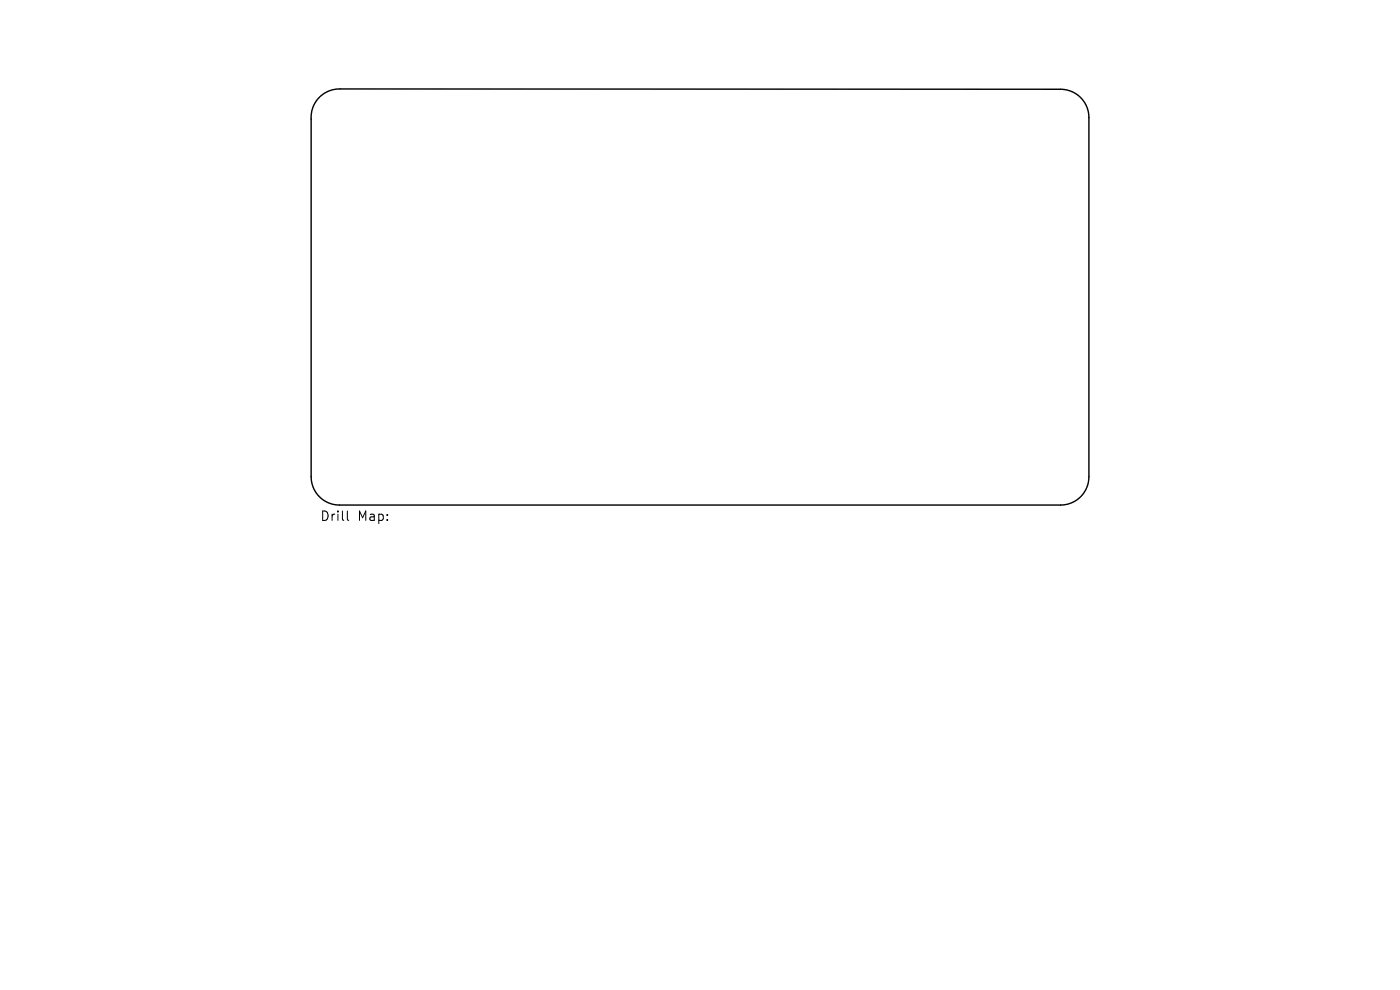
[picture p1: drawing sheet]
<svg xmlns="http://www.w3.org/2000/svg" width="297mm" height="210mm" viewBox="0 0 297 210" stroke-linecap="round" stroke-linejoin="round" font-family="sans-serif">
<defs><g id="words">
<g font-size="2.8">
<text x="67.8" y="110.8">Drill</text>
<text x="75.9" y="110.8">Map:</text>
</g>
</g></defs>
<path d="M67.9 20.5a6 6 0 0 1 4.3-1.6h152.8a6 6 0 0 1 6 6v76.2a6 6 0 0 1-6 6h-153a6 6 0 0 1-6-6v-75.9a6 6 0 0 1 1.9-4.7z" fill="none" stroke="#000" stroke-width=".3"/>
<path d="M73.7 108.4v1.7l.3 .3" fill="none" stroke="#000" stroke-width=".21"/>
<use href="#words"/>
</svg>
